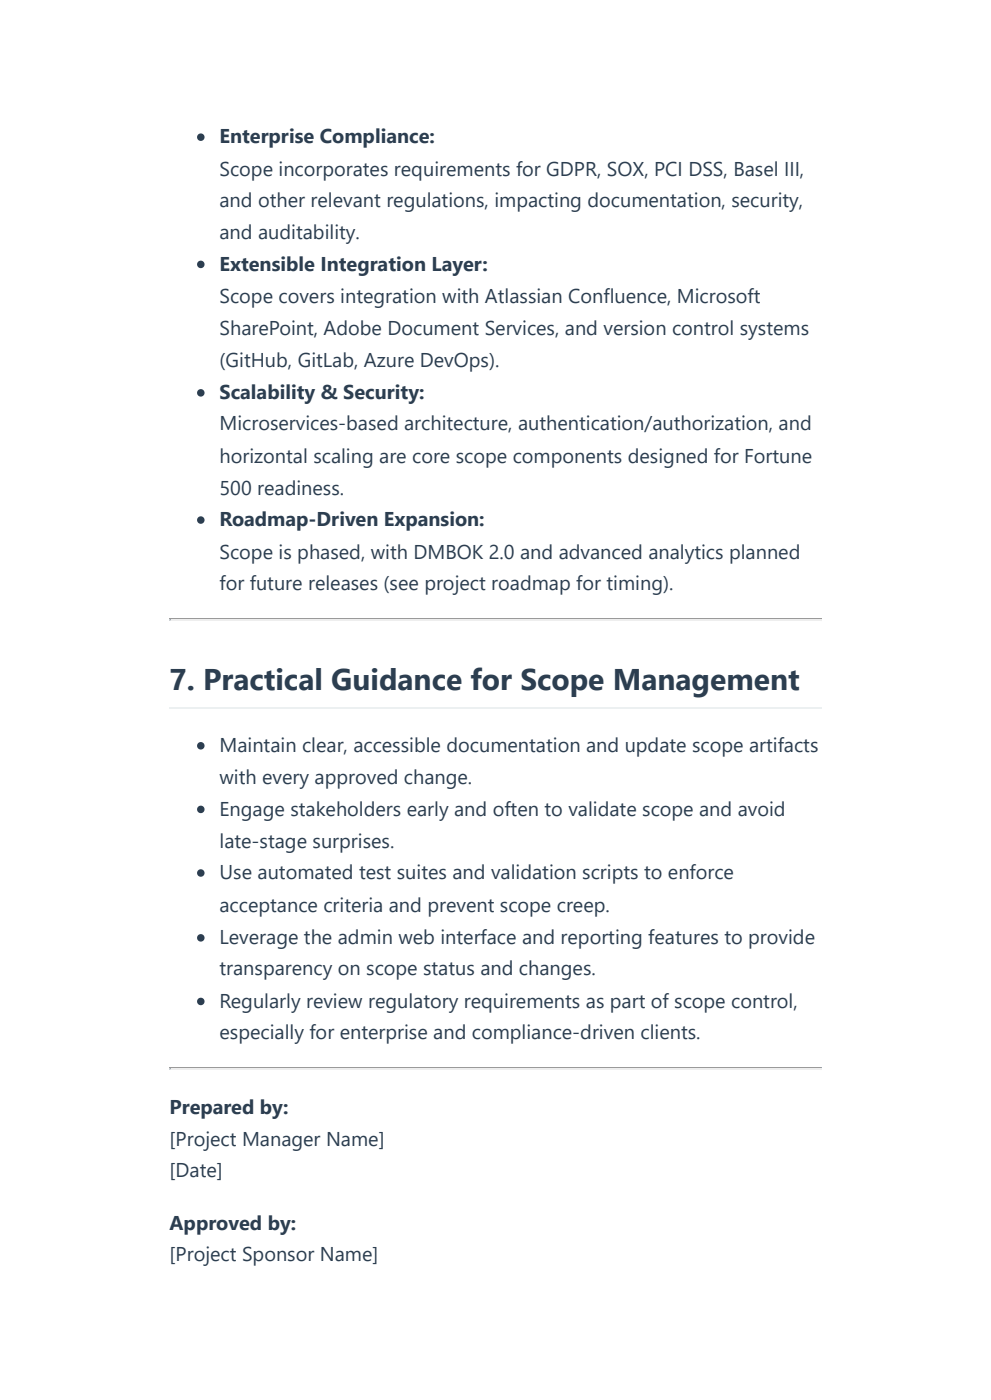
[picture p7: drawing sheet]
<svg xmlns="http://www.w3.org/2000/svg" width="210mm" height="297mm" viewBox="0 0 210 297" stroke-linecap="round" stroke-linejoin="round" font-family="sans-serif">
<defs><g id="words">
<text font-size="6.3" fill="#2c3e50" x="36" y="146.3">7. Practical Guidance for Scope Management</text>
<g font-size="4.2" fill="#2c3e50">
<text x="46.6" y="30.4">Enterprise Compliance:</text>
<text x="46.6" y="37.3">Scope incorporates requirements for GDPR, SOX, PCI DSS, Basel III,</text>
<text x="46.6" y="43.9">and other relevant regulations, impacting documentation, security,</text>
<text x="46.6" y="50.8">and auditability.</text>
<text x="46.6" y="57.4">Extensible Integration Layer:</text>
<text x="46.6" y="64.3">Scope covers integration with Atlassian Confluence, Microsoft</text>
<text x="46.6" y="71.2">SharePoint, Adobe Document Services, and version control systems</text>
<text x="46.6" y="77.8">(GitHub, GitLab, Azure DevOps).</text>
<text x="46.6" y="84.7">Scalability &amp; Security:</text>
<text x="46.6" y="91.3">Microservices-based architecture, authentication/authorization, and</text>
<text x="46.6" y="98.2">horizontal scaling are core scope components designed for Fortune</text>
<text x="46.6" y="105">500 readiness.</text>
<text x="46.6" y="111.7">Roadmap-Driven Expansion:</text>
<text x="46.6" y="118.5">Scope is phased, with DMBOK 2.0 and advanced analytics planned</text>
<text x="46.6" y="125.1">for future releases (see project roadmap for timing).</text>
<text x="46.6" y="159.5">Maintain clear, accessible documentation and update scope artifacts</text>
<text x="46.6" y="166.4">with every approved change.</text>
<text x="46.6" y="173">Engage stakeholders early and often to validate scope and avoid</text>
<text x="46.6" y="179.9">late-stage surprises.</text>
<text x="46.6" y="186.5">Use automated test suites and validation scripts to enforce</text>
<text x="46.6" y="193.4">acceptance criteria and prevent scope creep.</text>
<text x="46.6" y="200.3">Leverage the admin web interface and reporting features to provide</text>
<text x="46.6" y="206.9">transparency on scope status and changes.</text>
<text x="46.6" y="213.8">Regularly review regulatory requirements as part of scope control,</text>
<text x="46.6" y="220.4">especially for enterprise and compliance-driven clients.</text>
<text x="36" y="236.3">Prepared by:</text>
<text x="36" y="243.2">[Project Manager Name]</text>
<text x="36" y="249.8">[Date]</text>
<text x="36" y="260.9">Approved by:</text>
<text x="36" y="267.5">[Project Sponsor Name]</text>
</g>
</g></defs>
<path d="M36 131.4h138.4" fill="none" stroke="#9a9a9a" stroke-width=".26"/>
<path d="M36 131.6h138.4" fill="none" stroke="#eee" stroke-width=".26"/>
<path d="M174.4 131.2v.6h-.3v-.3z" fill="#eee"/>
<path d="M36 131.2h.2v.3l-.2 .3z" fill="#9a9a9a"/>
<path d="M36 150.2h138.4" fill="none" stroke="#ecf0f1" stroke-width=".26"/>
<path d="M36 226.6h138.4" fill="none" stroke="#9a9a9a" stroke-width=".26"/>
<path d="M36 226.9h138.4" fill="none" stroke="#eee" stroke-width=".26"/>
<path d="M174.4 226.5v.5h-.3v-.3z" fill="#eee"/>
<path d="M36 226.5h.2v.2l-.2 .3z" fill="#9a9a9a"/>
<g fill="#2c3e50">
<circle cx="42.6" cy="29.1" r=".79"/>
<circle cx="42.6" cy="56.1" r=".79"/>
<circle cx="42.6" cy="83.3" r=".79"/>
<circle cx="42.6" cy="110.3" r=".79"/>
<circle cx="42.6" cy="158.2" r=".79"/>
<circle cx="42.6" cy="171.7" r=".79"/>
<circle cx="42.6" cy="185.2" r=".79"/>
<circle cx="42.6" cy="199" r=".79"/>
<circle cx="42.6" cy="212.5" r=".79"/>
</g>
<use href="#words"/>
</svg>
